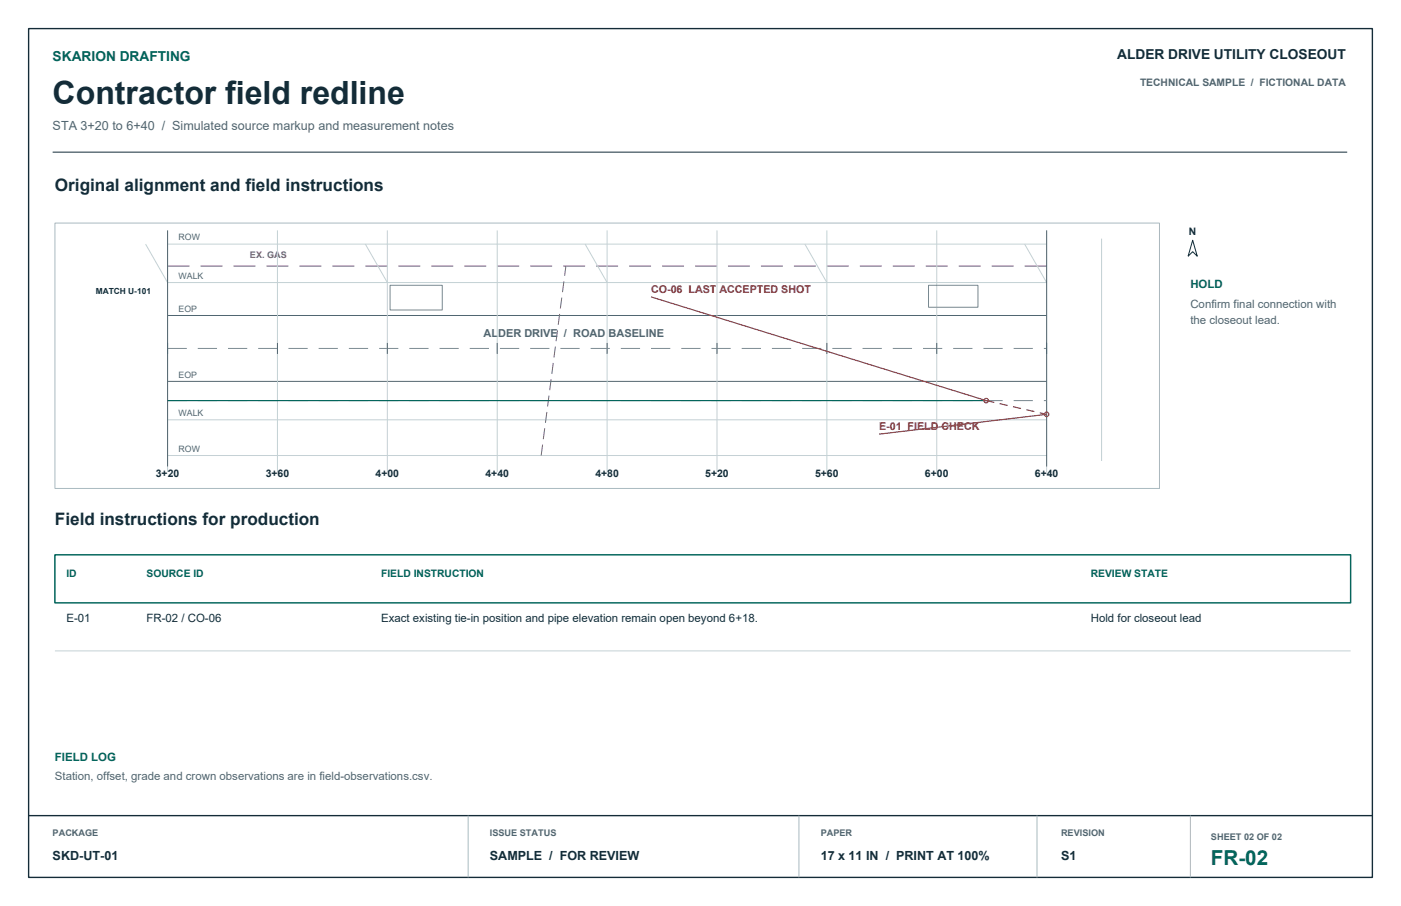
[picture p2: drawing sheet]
<svg xmlns="http://www.w3.org/2000/svg" width="432mm" height="279mm" viewBox="0 0 432 279" stroke-linecap="round" stroke-linejoin="round" font-family="sans-serif">
<defs><g id="words">
<text font-size="9.9" fill="#142c38" x="16.2" y="32.1">Contractor field redline</text>
<text font-size="6.3" fill="#00645a" x="373.2" y="266.7">FR-02</text>
<g font-size="5.3" fill="#142c38">
<text x="16.9" y="58.9">Original alignment and field instructions</text>
<text x="16.9" y="161.9">Field instructions for production</text>
</g>
<text font-size="4.2" fill="#00645a" x="16.2" y="18.7">SKARION DRAFTING</text>
<text font-size="4.2" fill="#142c38" x="344.3" y="18.3">ALDER DRIVE UTILITY CLOSEOUT</text>
<text font-size="3.9" fill="#506671" x="16.2" y="40.2">STA 3+20 to 6+40 / Simulated source markup and measurement notes</text>
<g font-size="3.9" fill="#142c38">
<text x="16.2" y="265.3">SKD-UT-01</text>
<text x="151" y="265.3">SAMPLE / FOR REVIEW</text>
<text x="252.9" y="265.3">17 x 11 IN / PRINT AT 100%</text>
<text x="327" y="265.3">S1</text>
</g>
<g font-size="3.5" fill="#00645a">
<text x="366.9" y="88.9">HOLD</text>
<text x="16.9" y="234.6">FIELD LOG</text>
</g>
<g font-size="3.5" fill="#506671">
<text x="366.9" y="94.9">Confirm final connection with</text>
<text x="366.9" y="99.8">the closeout lead.</text>
<text x="16.9" y="240.6">Station, offset, grade and crown observations are in field-observations.csv.</text>
</g>
<g font-size="3.5" fill="#142c38">
<text x="20.5" y="191.9">E-01</text>
<text x="45.2" y="191.9">FR-02 / CO-06</text>
<text x="117.5" y="191.9">Exact existing tie-in position and pipe elevation remain open beyond 6+18.</text>
<text x="336.2" y="191.9">Hold for closeout lead</text>
</g>
<text font-size="3.4" fill="#506671" x="149" y="104.1">ALDER DRIVE / ROAD BASELINE</text>
<g font-size="3.3" fill="#a72e2b">
<text x="200.7" y="90.4">CO-06 LAST ACCEPTED SHOT</text>
<text x="270.9" y="132.7">E-01 FIELD CHECK</text>
</g>
<text font-size="3.2" fill="#506671" x="351.4" y="26.5">TECHNICAL SAMPLE / FICTIONAL DATA</text>
<g font-size="3.2" fill="#142c38">
<text x="366.4" y="72.3">N</text>
<text x="48" y="147.2">3+20</text>
<text x="81.9" y="147.2">3+60</text>
<text x="115.8" y="147.2">4+00</text>
<text x="149.6" y="147.2">4+40</text>
<text x="183.5" y="147.2">4+80</text>
<text x="217.4" y="147.2">5+20</text>
<text x="251.2" y="147.2">5+60</text>
<text x="285.1" y="147.2">6+00</text>
<text x="319" y="147.2">6+40</text>
</g>
<g font-size="3.2" fill="#00645a">
<text x="20.5" y="177.8">ID</text>
<text x="45.2" y="177.8">SOURCE ID</text>
<text x="117.5" y="177.8">FIELD INSTRUCTION</text>
<text x="336.2" y="177.8">REVIEW STATE</text>
</g>
<text font-size="2.8" fill="#725088" x="77" y="79.5">EX. GAS</text>
<g font-size="2.8" fill="#506671">
<text x="16.2" y="257.9">PACKAGE</text>
<text x="151" y="257.9">ISSUE STATUS</text>
<text x="252.9" y="257.9">PAPER</text>
<text x="327" y="257.9">REVISION</text>
<text x="373.2" y="258.9">SHEET 02 OF 02</text>
</g>
<g font-size="2.7" fill="#506671">
<text x="55" y="74.1">ROW</text>
<text x="55" y="86">WALK</text>
<text x="55" y="96.1">EOP</text>
<text x="55" y="116.4">EOP</text>
<text x="55" y="128.3">WALK</text>
<text x="55" y="139.3">ROW</text>
</g>
<text font-size="2.6" fill="#142c38" x="29.5" y="90.5">MATCH U-101</text>
</g></defs>
<g fill="none" stroke="#c4d1d5" stroke-width=".31">
<path d="M44.9 75.3l6.7 11.8h271l-6.8-11.8M51.6 75.3h271M51.6 71v74.6M85.5 71v74.6M112.6 75.3l6.8 11.8M119.4 71v74.6M153.2 71v74.6M180.3 75.3l6.8 11.8M187.1 71v74.6M221 71v74.6M248.1 75.3l6.7 11.8M254.8 71v74.6"/>
<path d="M288.7 71v74.6M322.6 71v74.6M339.5 73.6v68.6M51.6 129.5h271M51.6 140.5h271M16.9 200.7h399.4"/>
</g>
<path d="M51.6 71v72.9M322.6 71v72.9M51.6 97.3h271M51.6 117.6h271M85.5 105.8v3.3M119.4 105.8v3.3M153.2 105.8v3.3M187.1 105.8v3.3M221 105.8v3.3M254.8 105.8v3.3M288.7 105.8v3.3" fill="none" stroke="#506671" stroke-width=".31"/>
<g fill="none" stroke="#7b8990" stroke-width=".31">
<path d="M120.2 88h16.1v7.6h-16.1zM286.2 88h15.2v6.8h-15.2zM51.6 107.5h6M61 107.5h5.9M70.3 107.5h5.9M79.6 107.5h5.9M88.9 107.5h5.9M98.2 107.5h5.9M107.5 107.5h6M116.8 107.5h6M126.2 107.5h5.9M135.5 107.5h5.9"/>
<path d="M144.8 107.5h5.9M154.1 107.5h5.9M163.4 107.5h5.9M172.7 107.5h5.9M182 107.5h6M191.3 107.5h6M200.7 107.5h5.9M210 107.5h5.9M219.3 107.5h5.9M228.6 107.5h5.9M237.9 107.5h5.9M247.2 107.5h6"/>
<path d="M256.5 107.5h6M265.9 107.5h5.9M275.2 107.5h5.9M284.5 107.5h5.9M293.8 107.5h5.9M303.1 107.5h5.9M312.4 107.5h5.9M321.7 107.5h.9M51.6 123.5h6M61 123.5h5.9M70.3 123.5h5.9M79.6 123.5h5.9"/>
<path d="M88.9 123.5h5.9M98.2 123.5h5.9M107.5 123.5h6M116.8 123.5h6M126.2 123.5h5.9M135.5 123.5h5.9M144.8 123.5h5.9M154.1 123.5h5.9M163.4 123.5h5.9M172.7 123.5h5.9M182 123.5h6M191.3 123.5h6"/>
<path d="M200.7 123.5h5.9M210 123.5h5.9M219.3 123.5h5.9M228.6 123.5h5.9M237.9 123.5h5.9M247.2 123.5h6M256.5 123.5h6M265.9 123.5h5.9M275.2 123.5h5.9M284.5 123.5h5.9M293.8 123.5h5.9M303.1 123.5h5.9"/>
<path d="M312.4 123.5h5.9M321.7 123.5h.9"/>
</g>
<g fill="none" stroke="#725088" stroke-width=".31">
<path d="M51.6 82.1h6.8M61.8 82.1h6.8M72 82.1h6.7M82.1 82.1h6.8M92.3 82.1h6.8M102.4 82.1h6.8M112.6 82.1h6.8M122.8 82.1h6.7M132.9 82.1h6.8M143.1 82.1h6.8M153.2 82.1h6.8M163.4 82.1h6.8"/>
<path d="M172.5 96.8l-.5 3.4M173.1 91.8l-.4 3.3M173.6 82.1h6.7M173.8 86.7l-.4 3.4M174.4 82.1l-.4 3M183.7 82.1h6.8M193.9 82.1h6.8M204 82.1h6.8M214.2 82.1h6.8M224.4 82.1h6.7M234.5 82.1h6.8M244.7 82.1h6.8"/>
<path d="M254.8 82.1h6.8M265 82.1h6.8M275.2 82.1h6.7M285.3 82.1h6.8M295.5 82.1h6.8M305.6 82.1h6.8M315.8 82.1h6.8M169.9 117l-.5 3.3M170.5 111.9l-.4 3.4M171.2 106.9l-.5 3.4M171.8 101.9l-.4 3.3M167.2 137.1l-.4 3.4"/>
<path d="M167.9 132.1l-.4 3.3M168.5 127l-.4 3.4M169.2 122l-.4 3.4"/>
</g>
<path d="M51.6 123.5h252.4" fill="none" stroke="#00645a" stroke-width=".35"/>
<g fill="none" stroke="#a72e2b" stroke-width=".35">
<path d="M200.7 91.6l103.3 31.9 2.4 .6M308.1 124.5l2.5 .5M312.2 125.4l2.5 .6M316.3 126.4l2.5 .5M320.5 127.3l2.1 .5-51.7 6.1"/>
<circle cx="304" cy="123.5" r=".69"/>
<circle cx="322.6" cy="127.8" r=".69"/>
</g>
<path d="M8.8 8.8h414.2v261.8h-414.2zM8.8 251.5h414.2" fill="none" stroke="#142c38" stroke-width=".42"/>
<path d="M16.2 46.9h399M367.6 74.1l1.4 4.9-1.4-1.4-1.4 1.4z" fill="none" stroke="#142c38" stroke-width=".31"/>
<path d="M16.9 68.8h340.5v81.8h-340.5zM144.3 251.5v19.1M246.2 251.5v19.1M319.6 251.5v19.1M366.9 251.5v19.1" fill="none" stroke="#a9bac0" stroke-width=".31"/>
<path d="M16.9 171.1h399.4v14.8h-399.4z" fill="none" stroke="#00645a" stroke-width=".45"/>
<use href="#words"/>
</svg>
